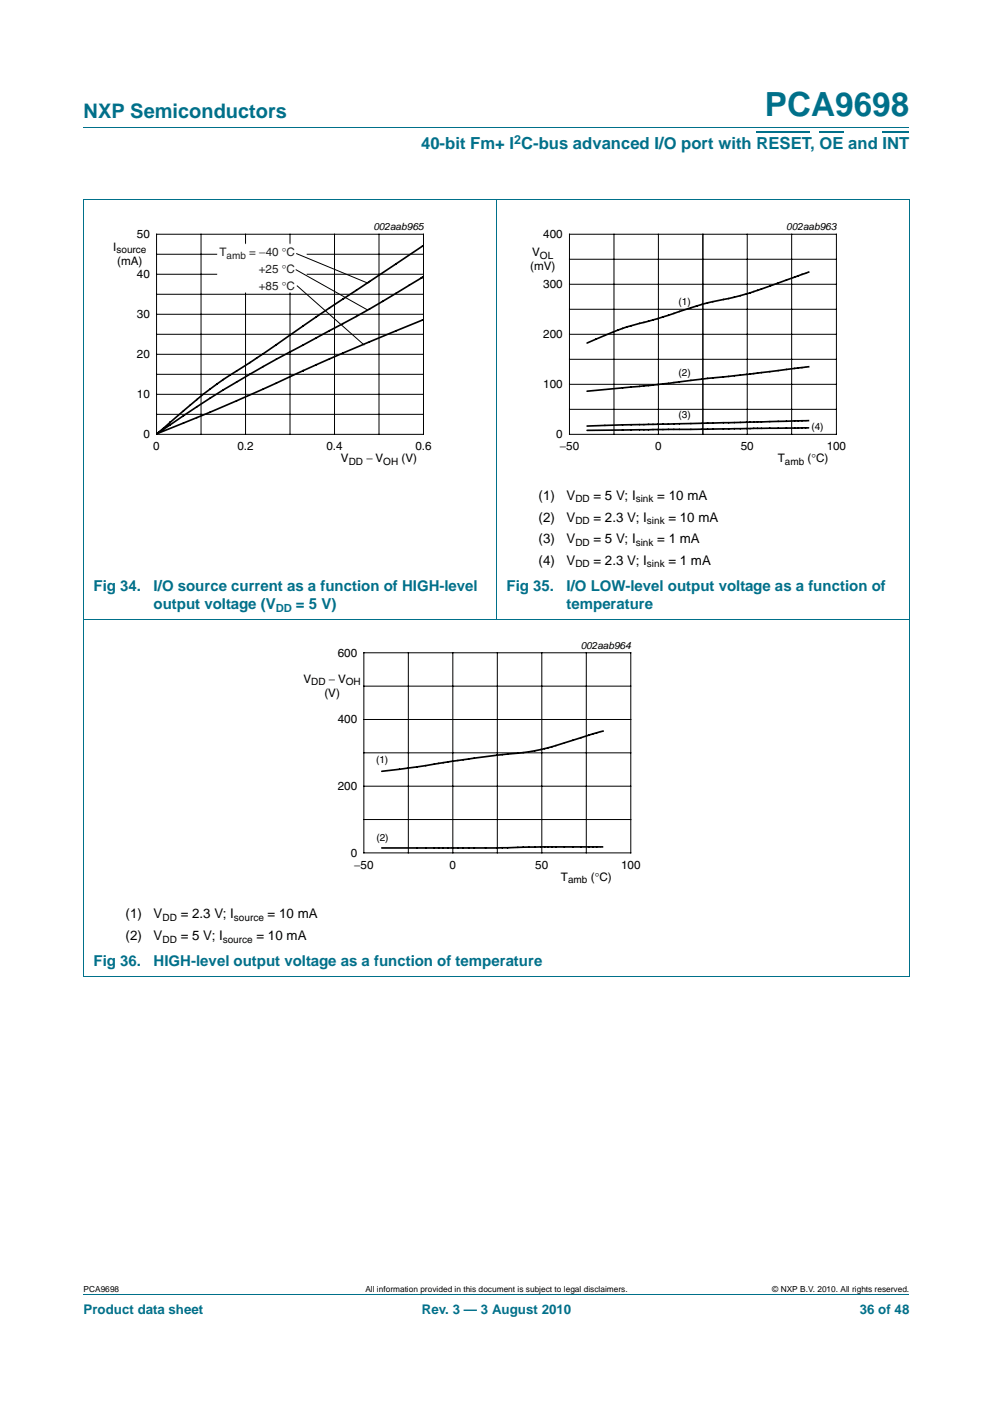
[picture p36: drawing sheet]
<svg xmlns="http://www.w3.org/2000/svg" width="210mm" height="297mm" viewBox="0 0 210 297" stroke-linecap="round" stroke-linejoin="round" font-family="sans-serif">
<defs><g id="words">
<text font-size="7" fill="#00708a" x="161.7" y="24.6">PCA9698</text>
<text font-size="4.2" fill="#00708a" x="17.7" y="24.9">NXP Semiconductors</text>
<text font-size="3.5" fill="#00708a" x="89" y="31.6">40-bit Fm+ I C-bus advanced I/O port with RESET, OE and INT</text>
<g font-size="3.2" fill="#00708a">
<text x="19.8" y="125.1">Fig 34.</text>
<text x="32.5" y="125.1">I/O source current as a function of HIGH-level</text>
<text x="107.1" y="125.1">Fig 35.</text>
<text x="119.8" y="125.1">I/O LOW-level output voltage as a function of</text>
<text x="32.5" y="128.9">output voltage (V</text>
<text x="62.6" y="128.9">= 5 V)</text>
<text x="119.8" y="128.9">temperature</text>
<text x="19.8" y="204.4">Fig 36.</text>
<text x="32.5" y="204.4">HIGH-level output voltage as a function of temperature</text>
</g>
<g font-size="2.8">
<text x="113.9" y="105.8">(1)</text>
<text x="119.8" y="105.8">V</text>
<text x="125.5" y="105.8">= 5 V; I</text>
<text x="139" y="105.8">= 10 mA</text>
<text x="113.9" y="110.4">(2)</text>
<text x="119.8" y="110.4">V</text>
<text x="125.5" y="110.4">= 2.3 V; I</text>
<text x="141.3" y="110.4">= 10 mA</text>
<text x="113.9" y="114.9">(3)</text>
<text x="113.9" y="119.5">(4)</text>
<text x="119.8" y="114.9">V</text>
<text x="119.8" y="119.5">V</text>
<text x="125.5" y="114.9">= 5 V; I</text>
<text x="125.5" y="119.5">= 2.3 V; I</text>
<text x="139" y="114.9">= 1 mA</text>
<text x="141.3" y="119.5">= 1 mA</text>
<text x="26.6" y="194.3">(1)</text>
<text x="32.5" y="194.3">V</text>
<text x="38.2" y="194.3">= 2.3 V; I</text>
<text x="56.6" y="194.3">= 10 mA</text>
<text x="26.6" y="198.9">(2)</text>
<text x="32.5" y="198.9">V</text>
<text x="38.2" y="198.9">= 5 V; I</text>
<text x="54.3" y="198.9">= 10 mA</text>
</g>
<g font-size="2.8" fill="#00708a">
<text x="17.7" y="277.9">Product data sheet</text>
<text x="89.2" y="277.9">Rev. 3 — 3 August 2010</text>
<text x="181.8" y="277.9">36 of 48</text>
</g>
<text font-size="2.6" fill="#00708a" x="108.7" y="30.5">2</text>
<g font-size="2.5">
<text x="23.9" y="53.1">I</text>
<text x="28.9" y="50.4">50</text>
<text x="114.9" y="50.4">400</text>
<text x="24.8" y="56.1">(mA)</text>
<text x="28.9" y="58.9">40</text>
<text x="112.1" y="57.2">(mV)</text>
<text x="112.5" y="54.2">V</text>
<text x="114.9" y="61">300</text>
<text x="28.9" y="67.3">30</text>
<text x="114.9" y="71.6">200</text>
<text x="28.9" y="75.8">20</text>
<text x="114.9" y="82.2">100</text>
<text x="28.9" y="84.3">10</text>
<text x="30.3" y="92.7">0</text>
<text x="32.4" y="95.3">0</text>
<text x="50.2" y="95.3">0.2</text>
<text x="69" y="95.3">0.4</text>
<text x="87.8" y="95.3">0.6</text>
<text x="117.6" y="92.7">0</text>
<text x="118.4" y="95.3">−50</text>
<text x="138.5" y="95.3">0</text>
<text x="156.6" y="95.3">50</text>
<text x="174.8" y="95.3">100</text>
<text x="72.1" y="97.8">V</text>
<text x="77.5" y="97.8">− V</text>
<text x="84.9" y="97.8">(V)</text>
<text x="164.4" y="97.8">T</text>
<text x="170.8" y="97.8">(°C)</text>
<text x="71.4" y="139">600</text>
<text x="64.2" y="144.5">V</text>
<text x="68.6" y="147.5">(V)</text>
<text x="69.6" y="144.5">− V</text>
<text x="71.4" y="153.1">400</text>
<text x="71.4" y="167.2">200</text>
<text x="74.2" y="181.3">0</text>
<text x="74.9" y="183.8">−50</text>
<text x="95.1" y="183.8">0</text>
<text x="113.2" y="183.8">50</text>
<text x="131.3" y="183.8">100</text>
<text x="118.6" y="186.4">T</text>
<text x="124.9" y="186.4">(°C)</text>
</g>
<g font-size="2.5" fill="#231f20">
<text x="46.4" y="54.3">T</text>
<text x="52.7" y="54.3">= −40 °C</text>
<text x="54.7" y="57.8">+25 °C</text>
<text x="54.7" y="61.3">+85 °C</text>
</g>
<text font-size="2.4" fill="#00708a" x="58.3" y="129.5">DD</text>
<g font-size="2.1">
<text x="24.6" y="53.6">source</text>
<text x="79" y="48.7">002aab965</text>
<text x="166.3" y="48.7">002aab963</text>
<text x="114.2" y="54.7">OL</text>
<text x="143.5" y="64.4">(1)</text>
<text x="143.5" y="79.6">(2)</text>
<text x="143.5" y="88.3">(3)</text>
<text x="171.6" y="91.1">(4)</text>
<text x="73.7" y="98.3">DD</text>
<text x="81" y="98.3">OH</text>
<text x="166" y="98.3">amb</text>
<text x="121.7" y="106.3">DD</text>
<text x="134.4" y="106.3">sink</text>
<text x="121.7" y="110.9">DD</text>
<text x="136.8" y="110.9">sink</text>
<text x="121.7" y="115.4">DD</text>
<text x="134.4" y="115.4">sink</text>
<text x="121.7" y="120">DD</text>
<text x="136.8" y="120">sink</text>
<text x="122.8" y="137.3">002aab964</text>
<text x="65.8" y="145">DD</text>
<text x="73.1" y="145">OH</text>
<text x="79.5" y="161.4">(1)</text>
<text x="79.6" y="177.8">(2)</text>
<text x="120.1" y="186.9">amb</text>
<text x="34.4" y="194.8">DD</text>
<text x="49.5" y="194.8">source</text>
<text x="34.4" y="199.4">DD</text>
<text x="47.1" y="199.4">source</text>
</g>
<text font-size="2.1" fill="#231f20" x="47.9" y="54.8">amb</text>
<g font-size="1.8">
<text x="17.7" y="273.3">PCA9698</text>
<text x="77.3" y="273.3">All information provided in this document is subject to legal disclaimers.</text>
<text x="163.3" y="273.3">© NXP B.V. 2010. All rights reserved.</text>
</g>
</g></defs>
<path d="M17.7 27h174.6M17.6 42.1h174.7M17.7 42.2v164.3M105 42.1v89M192.3 42.2v164.3M17.6 131h174.7M17.6 206.5h174.7M17.7 273.9h174.6" fill="none" stroke="#00708a" stroke-width=".21"/>
<path d="M160 28h11.3M173.3 28h5.1M186.6 28h5.7" fill="none" stroke="#00708a" stroke-width=".36"/>
<path d="M20.4 46.7h81.9v52.2h-81.9zM107.7 46.7h81.9v52.2h-81.9zM64.2 135.3h81.9v52.2h-81.9z" fill="none" stroke="#fff" stroke-width=".21"/>
<g fill="none" stroke="#000" stroke-width=".21">
<path d="M33.1 49.6h56.5v42.3h-56.5zM33.1 53.8h56.5M33.1 58h56.5M42.5 49.6v42.3M51.9 49.6v42.3M61.3 49.6v42.3M62.6 57.1l15.1 8.5M62.7 53.7l15.1 6.2M70.7 49.6v42.3M80.1 49.6v42.3M120.4 49.6h56.5v42.3h-56.5zM120.4 54.8h56.5"/>
<path d="M129.8 49.6v42.3M139.2 49.6v42.3M148.6 49.6v42.3M158 49.6v42.3M167.4 49.6v42.3M33.1 62.3h56.5M33.1 70.7h56.5M33.1 79.2h56.5M33.1 66.5h56.5M33.1 75h56.5M62.9 60.5l14.1 12.5M120.4 70.7h56.5"/>
<path d="M120.4 76h56.5M120.4 65.4h56.5M120.4 60.1h56.5M33.1 87.7h56.5M33.1 83.4h56.5M120.4 86.6h56.5M120.4 81.3h56.5M76.9 138.1h56.5v42.3h-56.5zM86.3 138.1v42.3M95.8 138.1v42.3M105.2 138.1v42.3M114.6 138.1v42.3"/>
<path d="M124 138.1v42.3M76.9 145.2h56.5M76.9 152.2h56.5M76.9 159.3h56.5M76.9 166.3h56.5M76.9 173.4h56.5"/>
</g>
<path d="M46 51.7h18.7v10.1h-18.7z" fill="#fff" stroke="#fff" stroke-width=".21"/>
<g fill="none" stroke="#000" stroke-width=".35">
<path d="M89.1 58.8l.3-.2a337.4 337.4 0 0 1-25.3 14.4 255.4 255.4 0 0 0-28.1 16.9M89.4 52l-22.5 15a485.4 485.4 0 0 1-21.1 14.3l-2.8 2.1-7 6M168.8 58.3h.1M168.8 58.3l-6 2.2a70.5 70.5 0 0 1-13.2 3.6l-2.3 .6M171.2 57.5l-2.4 .8M64.1 78.4a500.8 500.8 0 0 1-30.9 13.4M64.1 78.4h.1M89.4 67.7l-16.9 7-8.4 3.7M147.3 64.7h.1M147.3 64.7l-10.2 3.3a57.4 57.4 0 0 0-13 4.6M171.2 77.6l-29.9 3.5-17.2 1.7M36 89.9h.1"/>
<path d="M36 89.4h.1M36 89.9l-2.8 1.9M36 89.4l-2.8 2.4M171 90.5l-46.9 .6M171.1 89l-47 1.1M124.6 155.5h.1M127.7 154.6l-6.6 2a50.2 50.2 0 0 1-14.9 3.1l-25.5 3.5M127.6 179.2h-13.2l-9.3 .2h-24.4"/>
</g>
<use href="#words"/>
</svg>
